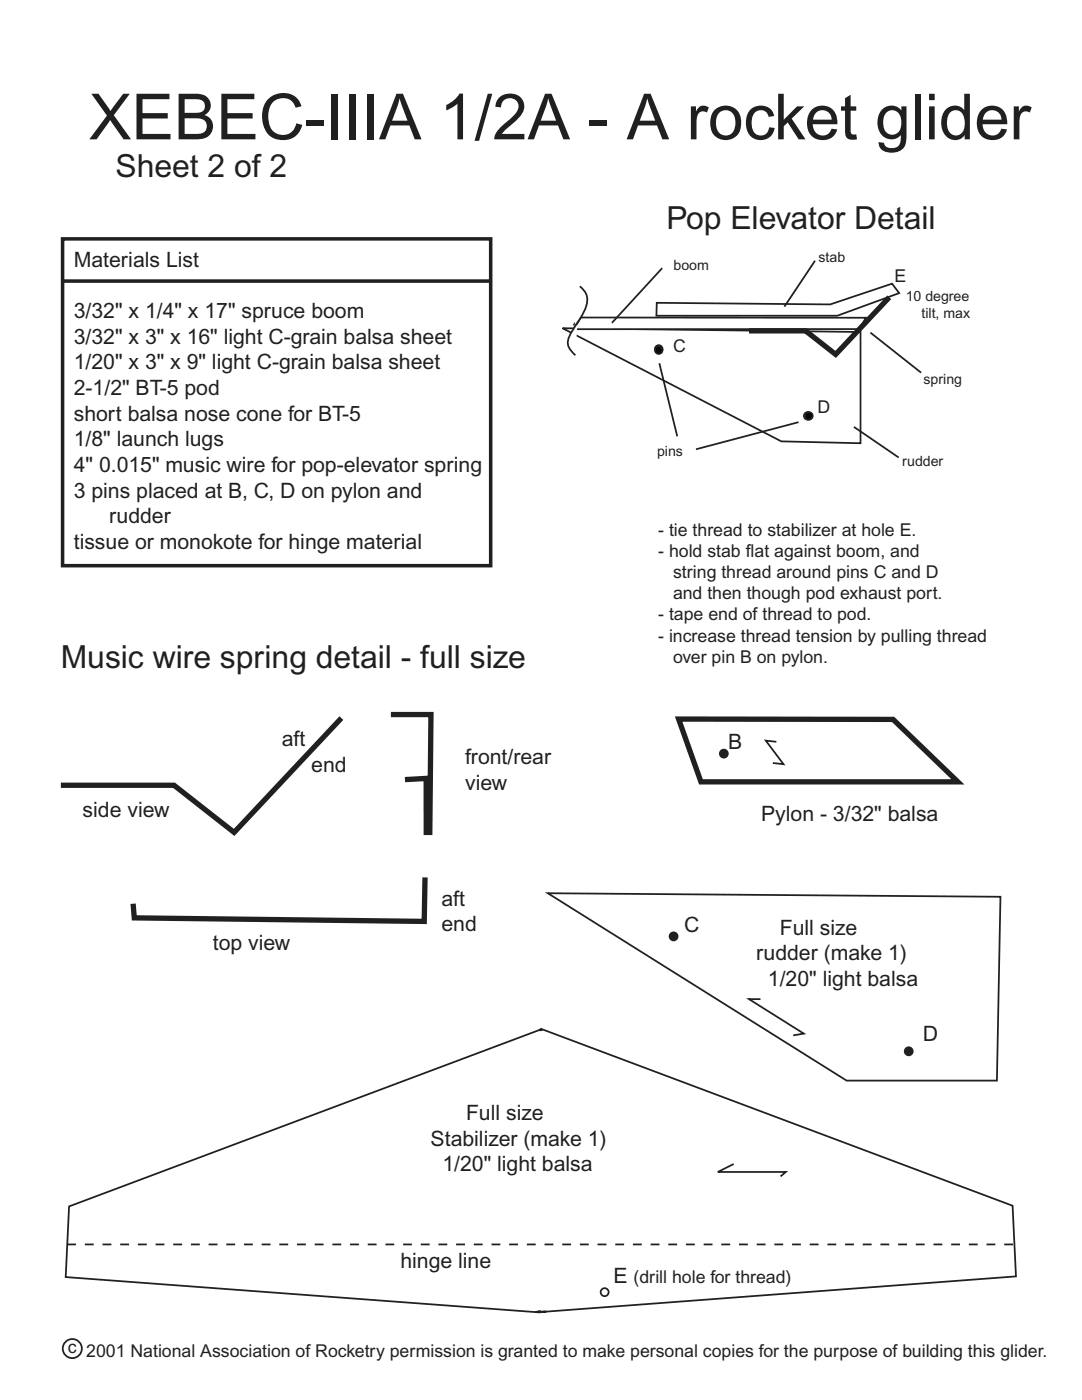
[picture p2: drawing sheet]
<svg xmlns="http://www.w3.org/2000/svg" width="216mm" height="279mm" viewBox="0 0 216 279" stroke-linecap="round" stroke-linejoin="round" font-family="sans-serif">
<defs><g id="words">
<text font-size="12.7" fill="#231f20" x="17.8" y="27.8">XEBEC-IIIA 1/2A - A rocket glider</text>
<g font-size="6.3" fill="#231f20">
<text x="23.1" y="35.4">Sheet 2 of 2</text>
<text x="133" y="45.7">Pop Elevator Detail</text>
<text x="12.1" y="133.3">Music wire spring detail - full size</text>
</g>
<g font-size="4.2" fill="#231f20">
<text x="14.7" y="53.3">Materials List</text>
<text x="14.7" y="63.5">3/32&quot; x 1/4&quot; x 17&quot; spruce boom</text>
<text x="14.7" y="68.6">3/32&quot; x 3&quot; x 16&quot; light C-grain balsa sheet</text>
<text x="14.7" y="73.7">1/20&quot; x 3&quot; x 9&quot; light C-grain balsa sheet</text>
<text x="14.7" y="78.9">2-1/2&quot; BT-5 pod</text>
<text x="14.7" y="84">short balsa nose cone for BT-5</text>
<text x="14.7" y="89.1">1/8&quot; launch lugs</text>
<text x="14.7" y="94.2">4&quot; 0.015&quot; music wire for pop-elevator spring</text>
<text x="14.7" y="99.3">3 pins placed at B, C, D on pylon and</text>
<text x="21.8" y="104.4">rudder</text>
<text x="14.7" y="109.5">tissue or monokote for hinge material</text>
<text x="56.2" y="148.9">aft</text>
<text x="145.3" y="149.4">B</text>
<text x="62.1" y="154">end</text>
<text x="92.8" y="152.5">front/rear</text>
<text x="92.8" y="157.6">view</text>
<text x="16.5" y="163">side view</text>
<text x="151.9" y="163.8">Pylon - 3/32&quot; balsa</text>
<text x="88.1" y="180.8">aft</text>
<text x="88.1" y="185.9">end</text>
<text x="136.5" y="185.9">C</text>
<text x="42.5" y="189.7">top view</text>
<text x="150.9" y="191.7">rudder (make 1)</text>
<text x="155.6" y="186.6">Full size</text>
<text x="153.2" y="196.8">1/20&quot; light balsa</text>
<text x="184.1" y="207.8">D</text>
<text x="93" y="223.5">Full size</text>
<text x="85.9" y="228.6">Stabilizer (make 1)</text>
<text x="88.3" y="233.7">1/20&quot; light balsa</text>
<text x="79.9" y="253.1">hinge line</text>
<text x="122.4" y="256.1">E</text>
</g>
<g font-size="3.5" fill="#231f20">
<text x="178.5" y="56.2">E</text>
<text x="134.3" y="70.3">C</text>
<text x="163.1" y="82.3">D</text>
<text x="131.3" y="106.9">- tie thread to stabilizer at hole E.</text>
<text x="131.3" y="111.1">- hold stab flat against boom, and</text>
<text x="134.3" y="115.4">string thread around pins C and D</text>
<text x="134.3" y="119.6">and then though pod exhaust port.</text>
<text x="131.3" y="123.8">- tape end of thread to pod.</text>
<text x="131.3" y="128.1">- increase thread tension by pulling thread</text>
<text x="134.3" y="132.3">over pin B on pylon.</text>
<text x="126.4" y="256.1">(drill hole for thread)</text>
<text x="13.5" y="270.1">c 2001 National Association of Rocketry permission is granted to make personal copies for the purpose of building this glider.</text>
</g>
<g font-size="2.8" fill="#231f20">
<text x="134.4" y="53.9">boom</text>
<text x="163.3" y="52.3">stab</text>
<text x="180.7" y="60">10 degree</text>
<text x="183.9" y="63.4">tilt, max</text>
<text x="184.3" y="76.7">spring</text>
<text x="131.1" y="91.1">pins</text>
<text x="180" y="93">rudder</text>
</g>
</g></defs>
<g fill="none" stroke="#231f20" stroke-width=".35">
<path d="M112.3 65.5l59.4 .8v22.2l-15.8-.4zM154.9 148l-2.1-.2 3.5 4.7-2.1-.2M109.3 178.3l90.3 .7-.7 36.7h-30zM107.8 205.6v-.2l.3 .2v-.2l93.9 35.2 .7 14.1-94.7 7.1h-.8l.8-.2M108 205.6l-.3-.1-93.9 35.3-.7 14.1 94.5 7 1.4-.1-.8-.1"/>
<circle cx="131.4" cy="69.6" r=".75"/>
<circle cx="161.2" cy="83" r=".75"/>
<circle cx="120.6" cy="257.9" r=".8"/>
</g>
<path d="M13.4 248.4h189.1z" fill="#231f20" stroke="#231f20" stroke-width=".35" stroke-dasharray="1.8 1.8" stroke-linecap="butt"/>
<g fill="#231f20" stroke="#231f20" stroke-width=".35">
<circle cx="181.3" cy="209.8" r=".8"/>
<circle cx="134.4" cy="186.9" r=".8"/>
</g>
<path d="M68.1 143.3l-21.4 22.8-12-9.4h-22.6M78 142.6h8l-.2 23.5h-.7l-.1-10.7-4.2 .2M135.4 143.5l42.8 .1 12.9 12.4h-51.2zM84.8 175.1l-.1 8.8-57.9-.7-.2-2.8" fill="none" stroke="#231f20" stroke-width="1.1" stroke-linecap="butt"/>
<path d="M131.1 60.4l34.5 .4 12.4-4.2 1.4 1.9-12.3 4.5h-36.1z" fill="#fff" stroke="#231f20" stroke-width=".35"/>
<g fill="#000" stroke="#231f20" stroke-width=".35">
<circle cx="131.4" cy="69.9" r=".75"/>
<circle cx="161.4" cy="83" r=".75"/>
</g>
<g fill="#fff" stroke="#231f20" stroke-width=".35">
<path d="M115.9 63.4h56.9l-1.3 2.3h-56.9z"/>
<path d="M115.7 57.1a3.3 3.3 0 0 1 1.2 4.2l-.5 1.1-1.4 2.4a8 8 0 0 0-1.7 3.7 3.8 3.8 0 0 0 1.5 2.4z"/>
</g>
<g fill="#231f20" stroke="#231f20" stroke-width=".35">
<path d="M132.1 53.5l-10 10.9z"/>
<path d="M162.6 52l-6.1 9.2z"/>
<path d="M173.7 66.4l10.1 8z"/>
<path d="M170.4 85.2l8.9 6.1z"/>
<path d="M131.6 72.5l3.5 14.6z"/>
<path d="M138.9 89.7l20.4-5.4z"/>
<circle cx="144.4" cy="150.4" r=".8"/>
</g>
<path d="M177.4 59.3l-10.7 11.4-6-4.7h-11.2" fill="none" stroke="#231f20" stroke-width="1.1" stroke-linecap="butt"/>
<g fill="none" stroke="#231f20" stroke-width=".35">
<path d="M151.7 199.4h-2.2l10.9 6.9-2.1 .3M146.4 232.3l-3.2 1.6h13.6l-1 .9"/>
<circle cx="14.4" cy="269.1" r="1.91"/>
</g>
<path d="M12.2 56.1h85.8M12.5 47.7h85.4v65.2h-85.4z" fill="none" stroke="#231f20" stroke-width=".71" stroke-linecap="butt"/>
<use href="#words"/>
</svg>
